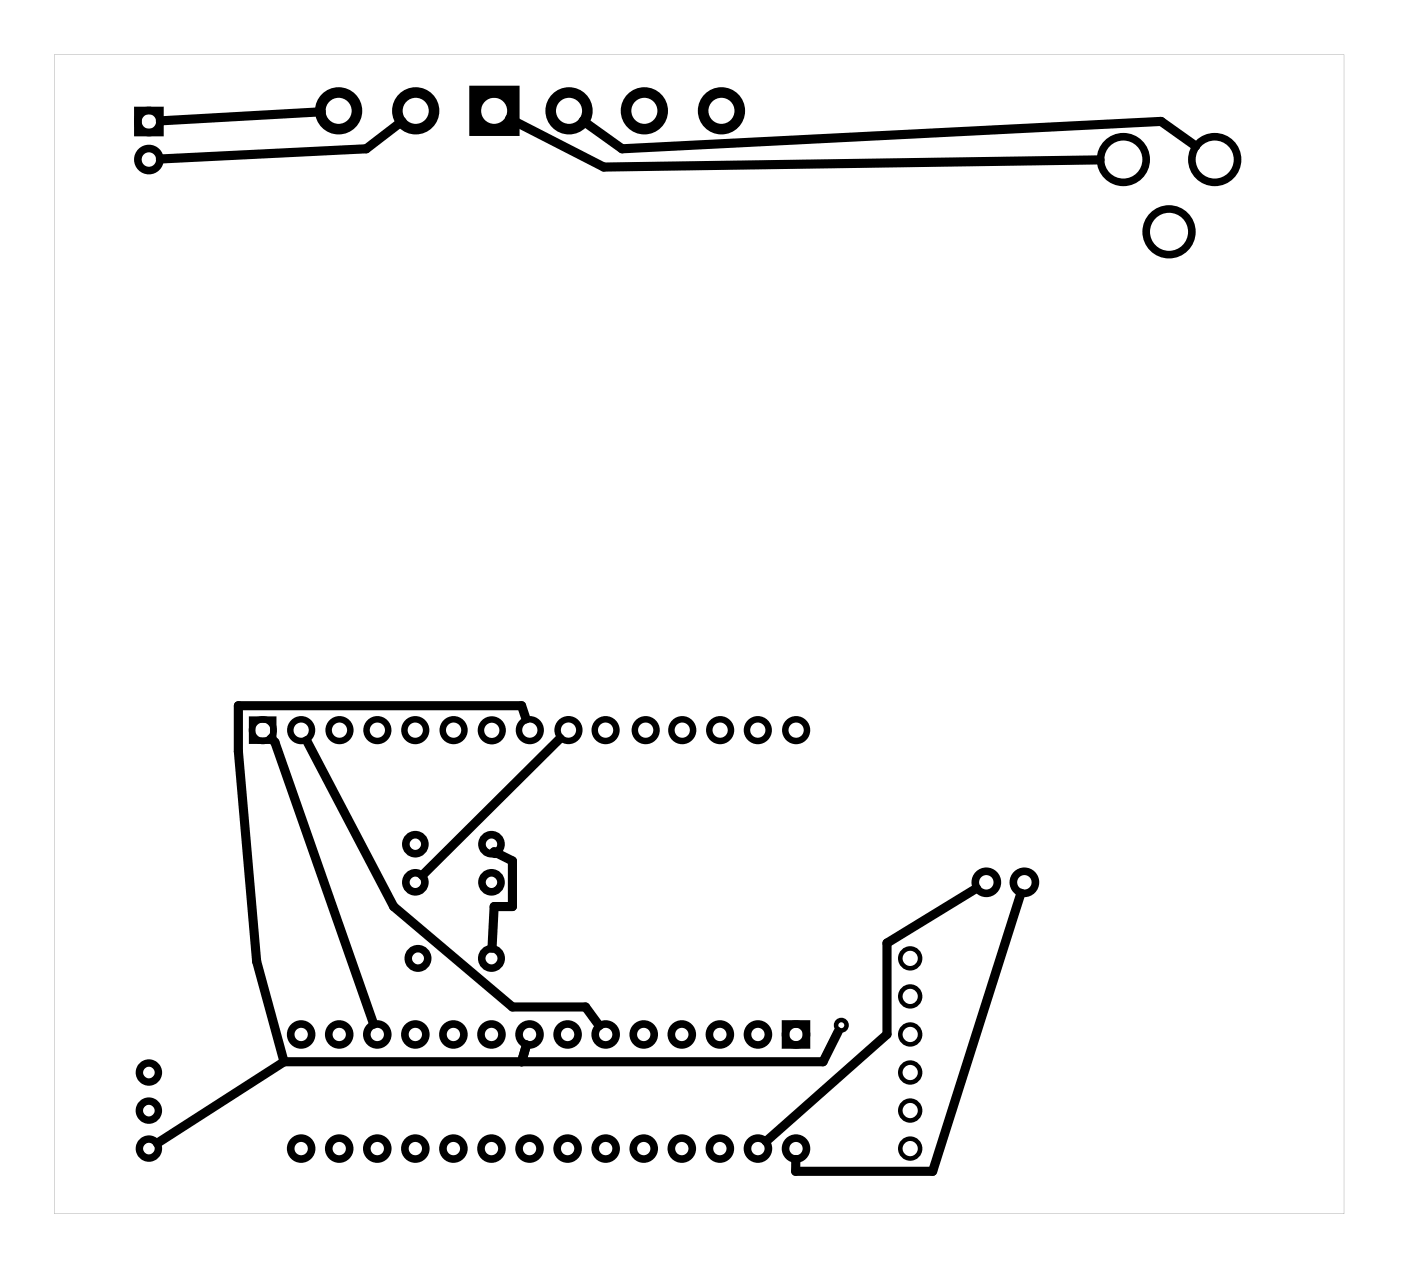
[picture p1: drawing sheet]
<svg xmlns="http://www.w3.org/2000/svg" width="93mm" height="85mm" viewBox="0 0 93 85" stroke-linecap="round" stroke-linejoin="round" font-family="sans-serif">
<path d="M3.6 3.6h86.1v77.5h-86.1zM3.6 3.6v77.5h86.1v-77.5z" fill="#000"/>
<g fill="none" stroke="#000" stroke-width=".51">
<path d="M9.2 7.4h1.5v1.5h-1.5zM52.4 68.4h1.4v1.4h-1.4z"/>
<circle cx="9.9" cy="10.7" r=".74"/>
<circle cx="9.9" cy="8.1" r=".74"/>
<circle cx="75" cy="10.7" r="1.52"/>
<circle cx="78" cy="15.5" r="1.52"/>
<circle cx="81.1" cy="10.7" r="1.52"/>
<circle cx="27.7" cy="56.4" r=".64"/>
<circle cx="27.7" cy="58.9" r=".64"/>
<circle cx="32.8" cy="56.4" r=".64"/>
<circle cx="32.8" cy="58.9" r=".64"/>
<circle cx="65.8" cy="58.9" r=".74"/>
<circle cx="68.4" cy="58.9" r=".74"/>
<circle cx="20.1" cy="69.1" r=".7"/>
<circle cx="20.1" cy="76.7" r=".7"/>
<circle cx="22.6" cy="69.1" r=".7"/>
<circle cx="22.6" cy="76.7" r=".7"/>
<circle cx="25.2" cy="69.1" r=".7"/>
<circle cx="25.2" cy="76.7" r=".7"/>
<circle cx="27.7" cy="69.1" r=".7"/>
<circle cx="27.7" cy="76.7" r=".7"/>
<circle cx="30.3" cy="69.1" r=".7"/>
<circle cx="30.3" cy="76.7" r=".7"/>
<circle cx="32.8" cy="69.1" r=".7"/>
<circle cx="32.8" cy="76.7" r=".7"/>
<circle cx="35.3" cy="69.1" r=".7"/>
<circle cx="35.3" cy="76.7" r=".7"/>
<circle cx="37.9" cy="69.1" r=".7"/>
<circle cx="37.9" cy="76.7" r=".7"/>
<circle cx="40.4" cy="69.1" r=".7"/>
<circle cx="40.4" cy="76.7" r=".7"/>
<circle cx="43" cy="69.1" r=".7"/>
<circle cx="43" cy="76.7" r=".7"/>
<circle cx="45.5" cy="69.1" r=".7"/>
<circle cx="45.5" cy="76.7" r=".7"/>
<circle cx="48" cy="69.1" r=".7"/>
<circle cx="48" cy="76.7" r=".7"/>
<circle cx="50.6" cy="69.1" r=".7"/>
<circle cx="50.6" cy="76.7" r=".7"/>
<circle cx="53.1" cy="69.1" r=".7"/>
<circle cx="53.1" cy="76.7" r=".7"/>
</g>
<g fill="none" stroke="#000" stroke-width=".5">
<circle cx="27.9" cy="64" r=".65"/>
<circle cx="32.8" cy="64" r=".65"/>
</g>
<g fill="none" stroke="#000" stroke-width=".3">
<circle cx="56.1" cy="68.5" r=".35"/>
<circle cx="60.7" cy="69.1" r=".66"/>
<circle cx="60.7" cy="71.6" r=".66"/>
<circle cx="60.7" cy="74.2" r=".66"/>
<circle cx="60.7" cy="76.7" r=".66"/>
<circle cx="60.7" cy="64" r=".66"/>
<circle cx="60.7" cy="66.5" r=".66"/>
</g>
<g fill="none" stroke="#000" stroke-width=".43">
<path d="M16.8 48h1.4v1.5h-1.4z"/>
<circle cx="17.5" cy="48.8" r=".72"/>
<circle cx="20.1" cy="48.8" r=".72"/>
<circle cx="22.7" cy="48.8" r=".72"/>
<circle cx="25.2" cy="48.8" r=".72"/>
<circle cx="27.7" cy="48.8" r=".72"/>
<circle cx="30.3" cy="48.8" r=".72"/>
<circle cx="32.8" cy="48.8" r=".72"/>
<circle cx="35.4" cy="48.8" r=".72"/>
<circle cx="37.9" cy="48.7" r=".72"/>
<circle cx="40.4" cy="48.8" r=".72"/>
<circle cx="43.1" cy="48.8" r=".72"/>
<circle cx="45.5" cy="48.8" r=".72"/>
<circle cx="48.1" cy="48.8" r=".72"/>
<circle cx="50.6" cy="48.8" r=".72"/>
<circle cx="53.1" cy="48.8" r=".72"/>
</g>
<g fill="none" stroke="#000" stroke-width=".71" stroke-linecap="butt">
<circle cx="22.6" cy="7.4" r="1.22"/>
<circle cx="27.7" cy="7.4" r="1.22"/>
<circle cx="33" cy="7.4" r="1.22"/>
<circle cx="38" cy="7.4" r="1.22"/>
<circle cx="43" cy="7.4" r="1.22"/>
<circle cx="48.1" cy="7.4" r="1.22"/>
</g>
<path d="M31.7 6.1h2.6v2.6h-2.6z" fill="none" stroke="#000" stroke-width=".79" stroke-linecap="butt"/>
<g fill="none" stroke="#000" stroke-width=".49">
<circle cx="9.9" cy="74.2" r=".64"/>
<circle cx="9.9" cy="76.7" r=".64"/>
<circle cx="9.9" cy="71.6" r=".64"/>
</g>
<g fill="none" stroke="#000" stroke-width=".61">
<path d="M21.4 7.5l-10.7 .6M26.8 8.1l-2.4 1.8-13.7 .7M34 7.9l6.3 3.3 33.1-.5M38.9 8.1l2.6 1.8 36-1.8 2.3 1.7M18.1 49.3l.2 .3 6.6 18.8M20.5 49.5l5.8 11 7.9 6.7h4.9l.9 1.3M33 57v-.1l1.2 .6v3h-1.2l-.2 2.8M35.1 48l-.3-.9h-18.9v3.1l1.2 14 1.9 6.7M37.4 49.3l-9.2 9.1M65.2 59.3l-6 3.7v6.1l-8.1 7.1M68.1 59.6l-5.9 18.6h-9.1v-.8M19 70.9l-8.5 5.4"/>
<path d="M35.1 69.8l-.3 1.1M55.9 68.9l-1 2h-35.9"/>
</g>
</svg>
